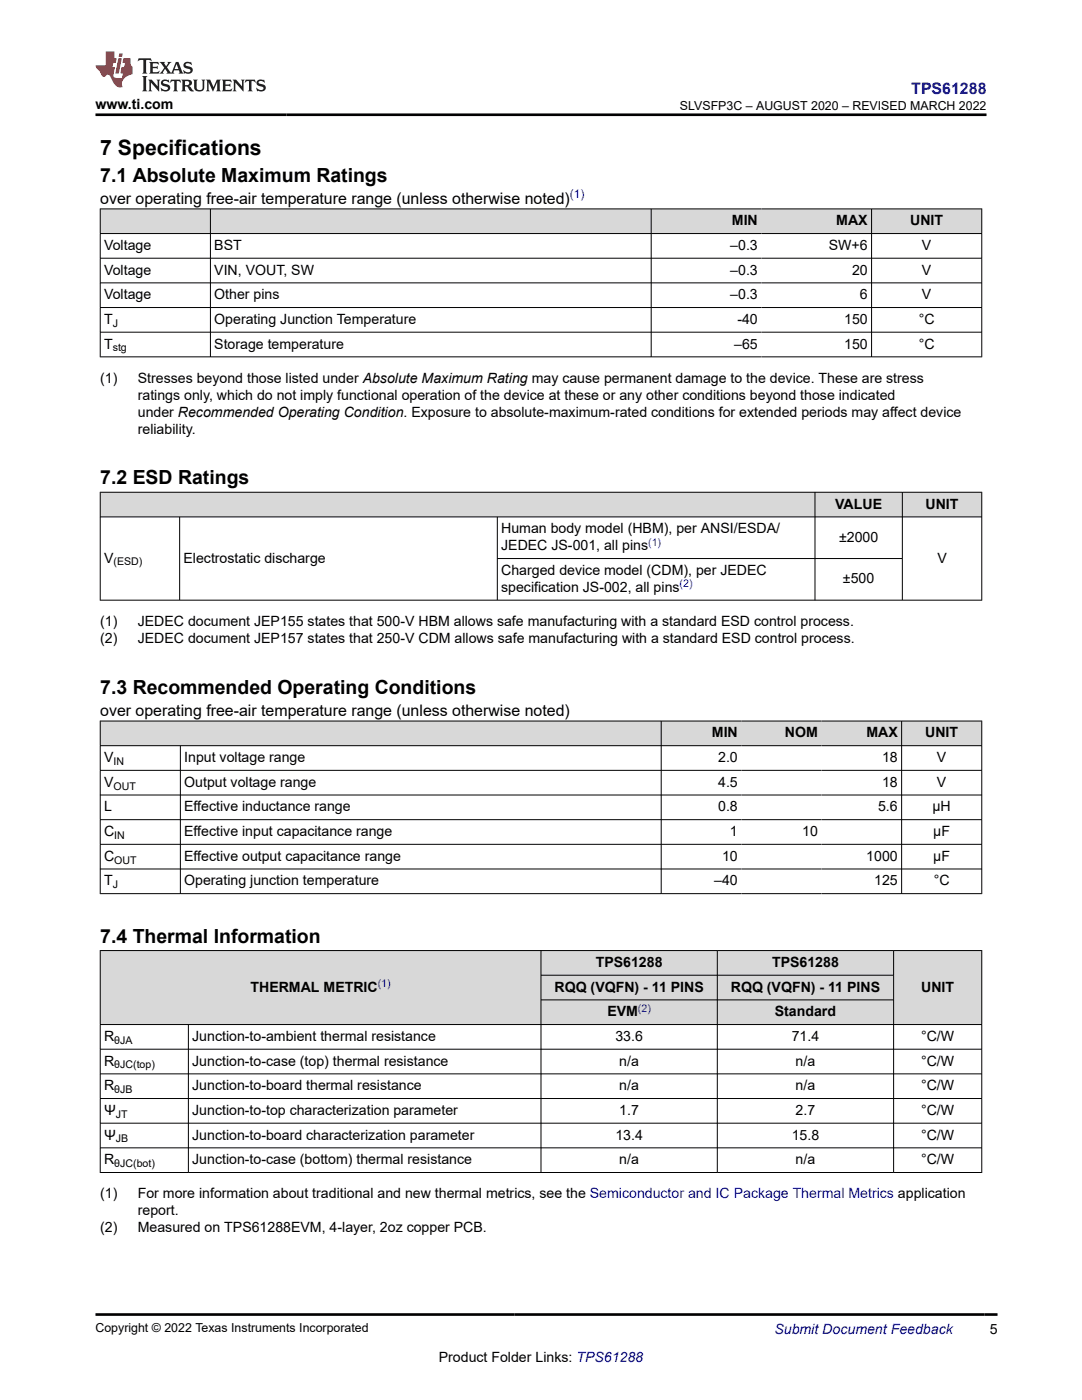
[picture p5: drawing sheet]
<svg xmlns="http://www.w3.org/2000/svg" width="216mm" height="279mm" viewBox="0 0 216 279" stroke-linecap="round" stroke-linejoin="round" font-family="sans-serif">
<defs><g id="words">
<text font-size="4.2" x="20" y="30.9">7 Specifications</text>
<g font-size="3.9">
<text x="20" y="36.3">7.1 Absolute Maximum Ratings</text>
<text x="20" y="96.7">7.2 ESD Ratings</text>
<text x="20" y="138.5">7.3 Recommended Operating Conditions</text>
<text x="20" y="188.1">7.4 Thermal Information</text>
</g>
<text font-size="3.2" fill="#00f" x="181.8" y="18.7">TPS61288</text>
<g font-size="3.2">
<text x="20" y="40.6">over operating free-air temperature range (unless otherwise noted)</text>
<text x="20" y="142.8">over operating free-air temperature range (unless otherwise noted)</text>
</g>
<g font-size="2.8">
<text x="19" y="21.8">www.ti.com</text>
<text x="146" y="45">MIN</text>
<text x="166.9" y="45">MAX</text>
<text x="181.6" y="45">UNIT</text>
<text x="20.8" y="49.9">Voltage</text>
<text x="42.8" y="49.9">BST</text>
<text x="145.7" y="49.9">–0.3</text>
<text x="165.4" y="49.9">SW+6</text>
<text x="184" y="49.9">V</text>
<text x="20.8" y="54.8">Voltage</text>
<text x="20.8" y="59.7">Voltage</text>
<text x="42.8" y="54.8">VIN, VOUT, SW</text>
<text x="42.8" y="59.7">Other pins</text>
<text x="145.7" y="54.8">–0.3</text>
<text x="145.7" y="59.7">–0.3</text>
<text x="170" y="54.8">20</text>
<text x="171.6" y="59.7">6</text>
<text x="184" y="54.8">V</text>
<text x="184" y="59.7">V</text>
<text x="20.8" y="64.6">T</text>
<text x="42.8" y="64.6">Operating Junction Temperature</text>
<text x="147.1" y="64.6">-40</text>
<text x="168.4" y="64.6">150</text>
<text x="183.3" y="64.6">°C</text>
<text x="20.8" y="69.6">T</text>
<text x="42.8" y="69.6">Storage temperature</text>
<text x="146.5" y="69.6">–65</text>
<text x="168.4" y="69.6">150</text>
<text x="183.3" y="69.6">°C</text>
<text x="20" y="76.4">(1)</text>
<text x="27.5" y="76.4">Stresses beyond those listed under Absolute Maximum Rating may cause permanent damage to the device. These are stress</text>
<text x="27.5" y="79.8">ratings only, which do not imply functional operation of the device at these or any other conditions beyond those indicated</text>
<text x="27.5" y="83.1">under Recommended Operating Condition. Exposure to absolute-maximum-rated conditions for extended periods may affect device</text>
<text x="27.5" y="86.5">reliability.</text>
<text x="166.7" y="101.5">VALUE</text>
<text x="184.7" y="101.5">UNIT</text>
<text x="100" y="106.4">Human body model (HBM), per ANSI/ESDA/</text>
<text x="20.8" y="112.3">V</text>
<text x="36.6" y="112.3">Electrostatic discharge</text>
<text x="100" y="109.8">JEDEC JS-001, all pins</text>
<text x="167.4" y="108.1">±2000</text>
<text x="187" y="112.3">V</text>
<text x="100" y="114.7">Charged device model (CDM), per JEDEC</text>
<text x="100" y="118.1">specification JS-002, all pins</text>
<text x="168.2" y="116.4">±500</text>
<text x="20" y="124.9">(1)</text>
<text x="27.5" y="124.9">JEDEC document JEP155 states that 500-V HBM allows safe manufacturing with a standard ESD control process.</text>
<text x="20" y="128.3">(2)</text>
<text x="27.5" y="128.3">JEDEC document JEP157 states that 250-V CDM allows safe manufacturing with a standard ESD control process.</text>
<text x="142" y="147.2">MIN</text>
<text x="156.6" y="147.2">NOM</text>
<text x="172.9" y="147.2">MAX</text>
<text x="184.6" y="147.2">UNIT</text>
<text x="20.8" y="152.1">V</text>
<text x="36.8" y="152.1">Input voltage range</text>
<text x="143.3" y="152.1">2.0</text>
<text x="176" y="152.1">18</text>
<text x="187" y="152.1">V</text>
<text x="20.8" y="157">V</text>
<text x="20.8" y="161.9">L</text>
<text x="36.8" y="157">Output voltage range</text>
<text x="36.8" y="161.9">Effective inductance range</text>
<text x="143.3" y="157">4.5</text>
<text x="143.3" y="161.9">0.8</text>
<text x="175.2" y="161.9">5.6</text>
<text x="176" y="157">18</text>
<text x="186.1" y="161.9">µH</text>
<text x="187" y="157">V</text>
<text x="20.8" y="166.9">C</text>
<text x="36.8" y="166.9">Effective input capacitance range</text>
<text x="145.7" y="166.9">1</text>
<text x="160.1" y="166.9">10</text>
<text x="186.2" y="166.9">µF</text>
<text x="20.8" y="171.8">C</text>
<text x="36.8" y="171.8">Effective output capacitance range</text>
<text x="144.1" y="171.8">10</text>
<text x="172.9" y="171.8">1000</text>
<text x="186.2" y="171.8">µF</text>
<text x="20.8" y="176.7">T</text>
<text x="36.8" y="176.7">Operating junction temperature</text>
<text x="142.5" y="176.7">–40</text>
<text x="174.4" y="176.7">125</text>
<text x="186.3" y="176.7">°C</text>
<text x="50" y="197.9">THERMAL METRIC</text>
<text x="110.6" y="197.9">RQQ (VQFN) - 11 PINS</text>
<text x="118.9" y="193">TPS61288</text>
<text x="145.8" y="197.9">RQQ (VQFN) - 11 PINS</text>
<text x="154.1" y="193">TPS61288</text>
<text x="183.8" y="197.9">UNIT</text>
<text x="121.2" y="202.8">EVM</text>
<text x="154.6" y="202.8">Standard</text>
<text x="20.8" y="207.7">R</text>
<text x="38.4" y="207.7">Junction-to-ambient thermal resistance</text>
<text x="122.8" y="207.7">33.6</text>
<text x="158" y="207.7">71.4</text>
<text x="183.8" y="207.7">°C/W</text>
<text x="20.8" y="212.7">R</text>
<text x="38.4" y="212.7">Junction-to-case (top) thermal resistance</text>
<text x="123.6" y="212.7">n/a</text>
<text x="158.8" y="212.7">n/a</text>
<text x="183.8" y="212.7">°C/W</text>
<text x="20.8" y="217.6">R</text>
<text x="38.4" y="217.6">Junction-to-board thermal resistance</text>
<text x="123.6" y="217.6">n/a</text>
<text x="158.8" y="217.6">n/a</text>
<text x="183.8" y="217.6">°C/W</text>
<text x="20.8" y="222.5">Ψ</text>
<text x="20.8" y="227.4">Ψ</text>
<text x="38.4" y="222.5">Junction-to-top characterization parameter</text>
<text x="38.4" y="227.4">Junction-to-board characterization parameter</text>
<text x="122.8" y="227.4">13.4</text>
<text x="123.6" y="222.5">1.7</text>
<text x="158" y="227.4">15.8</text>
<text x="158.8" y="222.5">2.7</text>
<text x="183.8" y="222.5">°C/W</text>
<text x="183.8" y="227.4">°C/W</text>
<text x="20.8" y="232.4">R</text>
<text x="38.4" y="232.4">Junction-to-case (bottom) thermal resistance</text>
<text x="123.6" y="232.4">n/a</text>
<text x="158.8" y="232.4">n/a</text>
<text x="183.8" y="232.4">°C/W</text>
<text x="20" y="239.1">(1)</text>
<text x="27.5" y="239.1">For more information about traditional and new thermal metrics, see the Semiconductor and IC Package Thermal Metrics application</text>
<text x="20" y="245.9">(2)</text>
<text x="27.5" y="242.5">report.</text>
<text x="27.5" y="245.9">Measured on TPS61288EVM, 4-layer, 2oz copper PCB.</text>
<text x="197.5" y="266.1">5</text>
<text x="87.6" y="271.7">Product Folder Links: TPS61288</text>
</g>
<text font-size="2.8" fill="#00f" x="154.5" y="266.2">Submit Document Feedback</text>
<g font-size="2.5">
<text x="135.7" y="21.9">SLVSFP3C – AUGUST 2020 – REVISED MARCH 2022</text>
<text x="19" y="265.9">Copyright © 2022 Texas Instruments Incorporated</text>
</g>
<text font-size="2.4" fill="#00f" x="113.7" y="39.6">(1)</text>
<g font-size="2.1">
<text x="22.5" y="65.2">J</text>
<text x="22.5" y="70.1">stg</text>
<text x="22.6" y="112.8">(ESD)</text>
<text x="22.6" y="152.7">IN</text>
<text x="22.6" y="157.6">OUT</text>
<text x="22.8" y="167.4">IN</text>
<text x="22.8" y="172.3">OUT</text>
<text x="22.5" y="177.3">J</text>
<text x="22.8" y="208.3">θJA</text>
<text x="22.8" y="213.2">θJC(top)</text>
<text x="22.8" y="218.2">θJB</text>
<text x="23.1" y="223.1">JT</text>
<text x="23.1" y="228">JB</text>
<text x="22.8" y="232.9">θJC(bot)</text>
</g>
<g font-size="2.1" fill="#00f">
<text x="129.3" y="108.9">(1)</text>
<text x="135.6" y="117.2">(2)</text>
<text x="75.4" y="197">(1)</text>
<text x="127.3" y="201.9">(2)</text>
</g>
</g></defs>
<g fill="#d8d8d8">
<path d="M20 41.7h175.9v4.9h-175.9z" fill-rule="evenodd"/>
<path d="M20.1 41.8h21.8v4.7h-21.8z" fill-rule="evenodd"/>
<path d="M42 41.8h87.9v4.7h-87.9z" fill-rule="evenodd"/>
<path d="M130 41.8h21.9v4.7h-21.9z" fill-rule="evenodd"/>
<path d="M151.9 41.8h22v4.7h-22z" fill-rule="evenodd"/>
<path d="M174 41.8h21.8v4.7h-21.8z" fill-rule="evenodd"/>
</g>
<path d="M19.9 41.7h176.1M19.9 46.6h176.1M19.9 51.5h176.1M19.9 56.5h176.1M20 41.6v29.7M42 41.6v29.7M129.9 41.6v29.7M173.9 41.6v29.7M195.9 41.6v29.7M19.9 61.4h176.1M19.9 66.3h176.1M19.9 71.2h176.1" fill="none" stroke="#000" stroke-width=".2"/>
<g fill="#d8d8d8">
<path d="M20 98.2h175.9v5h-175.9z" fill-rule="evenodd"/>
<path d="M20.1 98.3h142.5v4.8h-142.5z" fill-rule="evenodd"/>
<path d="M162.7 98.3h17.3v4.8h-17.3z" fill-rule="evenodd"/>
<path d="M180.1 98.3h15.7v4.8h-15.7z" fill-rule="evenodd"/>
</g>
<path d="M19.9 98.2h176.1M20 98.2v21.6M162.6 98.2v21.6M180.1 98.2v21.6M195.9 98.2v21.6M19.9 103.2h176.1M19.9 119.8h176.1M35.8 103.2v16.6M99.2 103.2v16.6M99.2 111.5h80.9" fill="none" stroke="#000" stroke-width=".2"/>
<g fill="#d8d8d8">
<path d="M20 143.9h175.9v4.9h-175.9z" fill-rule="evenodd"/>
<path d="M20.1 144h111.8v4.8h-111.8z" fill-rule="evenodd"/>
<path d="M132 144h15.9v4.8h-15.9z" fill-rule="evenodd"/>
<path d="M147.9 144h16v4.8h-16z" fill-rule="evenodd"/>
<path d="M163.9 144h15.9v4.8h-15.9z" fill-rule="evenodd"/>
<path d="M180 144h15.8v4.8h-15.8z" fill-rule="evenodd"/>
</g>
<g fill="none" stroke="#000" stroke-width=".2">
<path d="M19.9 143.9h176.1M19.9 148.8h176.1M19.9 153.7h176.1M19.9 158.7h176.1M20 143.8v34.6M36 148.8v29.6M131.9 143.8v34.6M179.9 143.8v34.6M195.9 143.8v34.6M19.9 163.6h176.1M19.9 168.5h176.1M19.9 173.4h176.1"/>
<path d="M19.9 178.3h176.1"/>
</g>
<g fill="#d8d8d8">
<path d="M20 189.7h175.9v4.9h-175.9z" fill-rule="evenodd"/>
<path d="M20.1 189.8h87.8v14.6h-87.8z" fill-rule="evenodd"/>
<path d="M108 189.8h35.1v4.8h-35.1z" fill-rule="evenodd"/>
<path d="M143.2 189.8h35v4.8h-35z" fill-rule="evenodd"/>
<path d="M178.4 189.8h17.4v14.6h-17.4z" fill-rule="evenodd"/>
<path d="M108 194.7h35.1v4.8h-35.1z" fill-rule="evenodd"/>
<path d="M143.2 194.7h35v4.8h-35z" fill-rule="evenodd"/>
<path d="M108 199.6h35.1v4.8h-35.1z" fill-rule="evenodd"/>
<path d="M143.2 199.6h35v4.8h-35z" fill-rule="evenodd"/>
</g>
<g fill="none" stroke="#000" stroke-width=".2">
<path d="M19.9 189.7h176.1M20 189.6v44.5M107.9 189.6v44.5M107.9 194.6h70.5M107.9 199.5h70.5M143.1 189.6v44.5M178.3 189.6v44.5M195.9 189.6v44.5M19.9 204.5h176.1M19.9 209.4h176.1M19.9 214.3h176.1M19.9 219.2h176.1"/>
<path d="M37.6 204.5v29.6M19.9 224.2h176.1M19.9 229.1h176.1M19.9 234h176.1"/>
</g>
<path d="M27.7 11.6l-.2 .6 .5-.2h.6v.1v2.2l-.2 .4h1l-.2-.4v-2.2v-.1h.5l.5 .2-.1-.6zM29.8 12.4l.2 .3v1.6l-.2 .4h1.9l.1-.6a1.08 1.08 0 0 1-1.3 .2v-.7h.6l.4 .2v-.7l-.4 .2h-.6v-.5l.2-.2a1 1 0 0 1 1 .3l-.1-.5zM31.8 12.4l1 1.1-1 1.2h.9l-.2-.2 .4-.8 .5 .8-.2 .2h1.6l-.2-.2 .1-.5h1l.1 .5-.1 .2h.9l-.2-.4-.8-1.9h-.5l-1 2.1-.8-1.1 .9-1h-.8l.2 .2-.5 .6-.3-.6 .1-.2zM35.2 12.8l.4 1h-.8zM36.8 12.5a.65 .65 0 0 0-.2 .7 .65 .65 0 0 0 .6 .5l.7 .1 .1 .3a.79 .79 0 0 1-.7 .4 .79 .79 0 0 1-.7-.5l.1 .7 .2-.1a.93 .93 0 0 0 1.1 0 .93 .93 0 0 0 .4-.9 1.46 1.46 0 0 0-1.2-.6l-.1-.3a1.09 1.09 0 0 1 1.2 .2l-.2-.6-.1 .1-.6-.2zM28.4 15.2l.2 .4v2.2l-.2 .4h1l-.2-.4v-2.2l.2-.4zM29.6 15.9l.2 .4v1.5l-.2 .4h.8l-.3-.4v-1.3l1.7 1.8v-2l.2-.4h-.8l.2 .2 .1 1.1-1.2-1.3zM32.3 16a.65 .65 0 0 0-.2 .8 .65 .65 0 0 0 .7 .4l.6 .2 .1 .2a.79 .79 0 0 1-.7 .4 .79 .79 0 0 1-.7-.5l.1 .7 .2-.1a.93 .93 0 0 0 1.1 .1 .93 .93 0 0 0 .4-1 1.46 1.46 0 0 0-1.2-.5l-.1-.4a1.09 1.09 0 0 1 1.2 .2l-.2-.6-.1 .1-.6-.1zM34.1 15.9l-.1 .6a.63 .63 0 0 1 .7-.3l.1 1.6-.3 .4h1l-.2-.4v-1.6a.66 .66 0 0 1 .8 .3l-.1-.6zM36.2 15.9l.2 .4v1.5l-.2 .4h.9l-.2-.2v-.7h.5l.1 .2a.79 .79 0 0 0 1.2 .6l-1-.9a.61 .61 0 0 0 .6-.6 .61 .61 0 0 0-.5-.7zM36.9 16.2h.2a.47 .47 0 0 1 .5 .1 .47 .47 0 0 1 .1 .5l-.2 .1-.6 .1zM38.5 15.9l.2 .2a2.27 2.27 0 0 0 .4 2 1.04 1.04 0 0 0 1.7-.7v-1.3l.2-.2h-.8l.2 .4v1.1a.6 .6 0 0 1-.6 .6 .6 .6 0 0 1-.6-.6v-1.1l.3-.4zM41.1 15.9l.2 .4v1.5l-.2 .4h.7l-.2-.4v-1.4l.9 1.9 .8-1.9v1.4l-.2 .4h1l-.3-.4v-1.5l.3-.4h-.8l-.7 1.5-.7-1.5zM44.3 15.9l.2 .4v1.5l-.2 .4h1.9l.1-.6a1.09 1.09 0 0 1-1.3 .2v-.7h.6l.4 .2v-.6l-.4 .2h-.6v-.6l.2-.1a1.01 1.01 0 0 1 1 .3l-.1-.6zM46.4 15.9l.3 .4v1.5l-.3 .4h.8l-.2-.4v-1.3l1.6 1.8v-2l.2-.4h-.7l.2 .2v1.1l-1.2-1.3zM49 15.9l-.1 .6a.63 .63 0 0 1 .8-.3v1.6l-.3 .4h1l-.2-.4v-1.6a.66 .66 0 0 1 .8 .3l-.1-.6zM51.4 16a.65 .65 0 0 0-.2 .8 .65 .65 0 0 0 .6 .4l.6 .2 .2 .2a.79 .79 0 0 1-.8 .4 .79 .79 0 0 1-.6-.5l.1 .7 .2-.1a.93 .93 0 0 0 1 .1 .93 .93 0 0 0 .5-1 1.46 1.46 0 0 0-1.3-.5l-.1-.4a1.09 1.09 0 0 1 1.3 .2l-.2-.6-.2 .1-.5-.1z" fill="#231f20"/>
<path d="M21.1 10.3v2.7h-2.1l.1 .4 .9 1a.95 .95 0 0 0 .9 .9 .59 .59 0 0 1 .6-.4 .59 .59 0 0 1 .5 .3l.4 .8a1.59 1.59 0 0 0 2.1 1.4 1.61 1.61 0 0 1 1-2.3l1-.3-.1-1.5a1.59 1.59 0 0 1-.4-1.7h-1.4l-.2 .9h.5l-.1 .9h-.5l-.2 .9v.3l.4 .1-.2 .9h-.6a.73 .73 0 0 1-1.1-.7l.3-1.5h-.5l.2-.9h.5l.2-.9h-.5v-1.3zM23.6 11.6l-.6 3.1h.7l.6-3.1zM23.8 10.7l-.1 .6h.7l.1-.6z" fill="#ed1c24"/>
<path d="M19 22.9h177.8M19.1 262.3h179.9" fill="none" stroke="#000" stroke-width=".53"/>
<use href="#words"/>
</svg>
